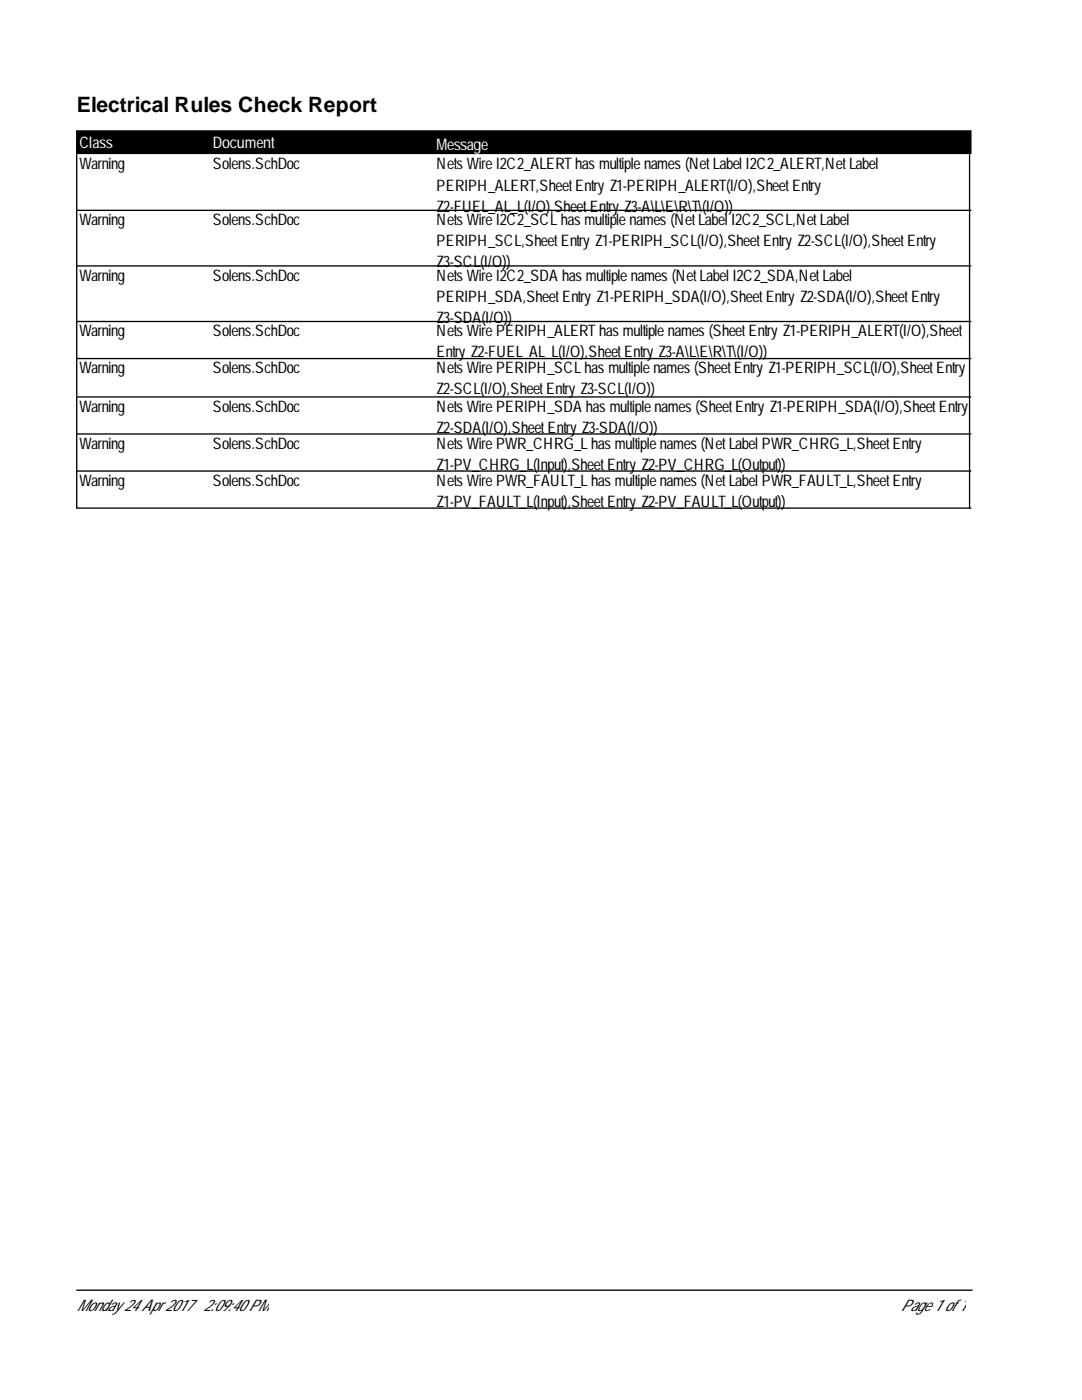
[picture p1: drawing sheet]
<svg xmlns="http://www.w3.org/2000/svg" width="216mm" height="279mm" viewBox="0 0 216 279" stroke-linecap="round" stroke-linejoin="round" font-family="sans-serif">
<defs><g id="words">
<text font-size="4.2" x="15.3" y="22.3">Electrical Rules Check Report</text>
<g font-size="3.2" fill="#fff">
<text x="15.8" y="29.6">Class</text>
<text x="42.5" y="29.6">Document</text>
<text x="87.1" y="29.9">Message</text>
</g>
<g font-size="3.2">
<text x="15.8" y="33.8">Warning</text>
<text x="42.5" y="33.8">Solens.SchDoc</text>
<text x="87.1" y="33.8">Nets WireI2C2_ALERT has multiplenames (NetLabel I2C2_ALERT,NetLabel</text>
<text x="87.1" y="38">PERIPH_ALERT,SheetEntry Z1-PERIPH_ALERT(I/O),SheetEntry</text>
<text x="15.8" y="44.9">Warning</text>
<text x="42.5" y="44.9">Solens.SchDoc</text>
<text x="87.1" y="42.3">Z2-FUEL_AL_L(I/O),SheetEntry Z3-A\L\E\R\T\(I/O))</text>
<text x="87.1" y="44.9">Nets WireI2C2_SCLhas multiplenames (NetLabel I2C2_SCL,NetLabel</text>
<text x="87.1" y="49.1">PERIPH_SCL,SheetEntry Z1-PERIPH_SCL(I/O),SheetEntry Z2-SCL(I/O),SheetEntry</text>
<text x="87.1" y="53.4">Z3-SCL(I/O))</text>
<text x="15.8" y="56">Warning</text>
<text x="42.5" y="56">Solens.SchDoc</text>
<text x="87.1" y="56">Nets WireI2C2_SDA has multiplenames (NetLabel I2C2_SDA,NetLabel</text>
<text x="87.1" y="60.2">PERIPH_SDA,SheetEntry Z1-PERIPH_SDA(I/O),SheetEntry Z2-SDA(I/O),SheetEntry</text>
<text x="87.1" y="64.4">Z3-SDA(I/O))</text>
<text x="15.8" y="67.1">Warning</text>
<text x="42.5" y="67.1">Solens.SchDoc</text>
<text x="87.1" y="67.1">Nets WirePERIPH_ALERT has multiplenames (SheetEntry Z1-PERIPH_ALERT(I/O),Sheet</text>
<text x="87.1" y="71.3">Entry Z2-FUEL_AL_L(I/O),SheetEntry Z3-A\L\E\R\T\(I/O))</text>
<text x="15.8" y="74.5">Warning</text>
<text x="42.5" y="74.5">Solens.SchDoc</text>
<text x="87.1" y="74.5">Nets WirePERIPH_SCLhas multiplenames (SheetEntry Z1-PERIPH_SCL(I/O),SheetEntry</text>
<text x="15.8" y="82.1">Warning</text>
<text x="42.5" y="82.1">Solens.SchDoc</text>
<text x="87.1" y="78.7">Z2-SCL(I/O),SheetEntry Z3-SCL(I/O))</text>
<text x="87.1" y="82.1">Nets WirePERIPH_SDA has multiplenames (SheetEntry Z1-PERIPH_SDA(I/O),SheetEntry</text>
<text x="15.8" y="89.5">Warning</text>
<text x="42.5" y="89.5">Solens.SchDoc</text>
<text x="87.1" y="86.4">Z2-SDA(I/O),SheetEntry Z3-SDA(I/O))</text>
<text x="87.1" y="89.5">Nets WirePWR_CHRG_Lhas multiplenames (NetLabel PWR_CHRG_L,SheetEntry</text>
<text x="87.1" y="93.8">Z1-PV_CHRG_L(Input),SheetEntry Z2-PV_CHRG_L(Output))</text>
<text x="15.8" y="96.9">Warning</text>
<text x="42.5" y="96.9">Solens.SchDoc</text>
<text x="87.1" y="96.9">Nets WirePWR_FAULT_Lhas multiplenames (NetLabel PWR_FAULT_L,SheetEntry</text>
<text x="87.1" y="101.2">Z1-PV_FAULT_L(Input),SheetEntry Z2-PV_FAULT_L(Output))</text>
<text x="15.3" y="261.7">Monday24Apr2017</text>
<text x="40.6" y="261.7">2:09:40PM</text>
<text x="179.7" y="261.7">Page1 of1</text>
</g>
</g></defs>
<path d="M15.3 26.1h178.4v4.5h-178.4z" fill="#000" stroke="#000" stroke-width=".26"/>
<path d="M15.3 30.9v48.1M193.5 30.9v48.1M15.3 42h178.4M15.3 53.1h178.4M15.3 64.2h178.4M15.3 71.6h178.4M193.5 79.2v22.2M193.7 79.2h-178.4v22.2h178.4M15.3 86.6h178.4M15.3 94h178.4M15.3 257.5h178.7" fill="none" stroke="#000" stroke-width=".26"/>
<use href="#words"/>
</svg>
